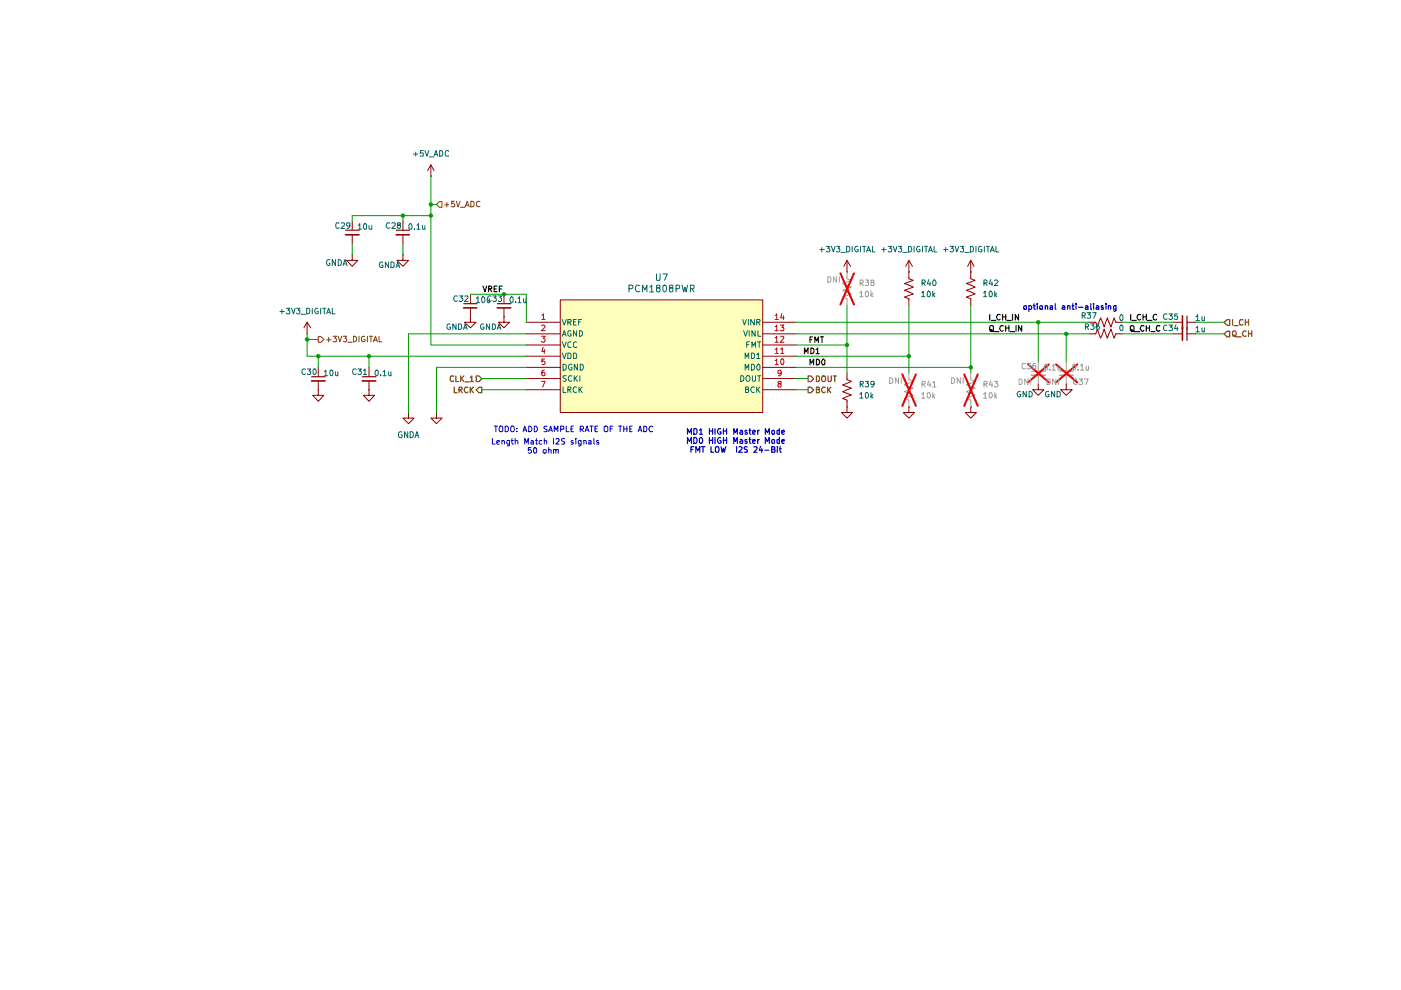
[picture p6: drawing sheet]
<svg xmlns="http://www.w3.org/2000/svg" width="297mm" height="210mm" viewBox="0 0 297 210" stroke-linecap="round" stroke-linejoin="round" font-family="sans-serif">
<path d="M118.8 63.6h43v23.9h-43z" fill="#ffb"/>
<path d="M73.3 48.8h2.9M84 48.8h2.8" fill="none" stroke="#910000" stroke-width=".25"/>
<path d="M73.2 49.8h2.9M84 49.8h2.8" fill="none" stroke="#910000" stroke-width=".34"/>
<path d="M74.7 54v1.2h1.2l-1.2 1.3-1.2-1.3h1.2M74.7 54h.1M74.7 46.9v1.9M74.7 49.8v1.8M85.4 54v1.2h1.2l-1.2 1.3-1.2-1.3h1.2M85.4 54h.1M85.4 46.9v1.9M85.4 49.8v1.8" fill="none" stroke="#910000" stroke-width=".21"/>
<path d="M93.1 42.8h.6v1.1h-.6l-.6-.6z" fill="#fff"/>
<path d="M92.5 43.3l.6-.5h.6v1.1h-.6zM94.3 43.4h.9M94.7 42.9v1M96.4 42.7h-.6l-.1 .6 .1-.2h.4l.2 .2v.5h-.7M96.8 42.7l.3 1.2 .4-1.2M97.6 43.9h1M98.6 43.9l.5-1.2 .4 1.2M98.8 43.5h.5M99.8 42.7h.4l.3 .2v.7l-.3 .3h-.4zM101.8 42.8l-.3-.1a.6 .6 0 0 0-.5 .6 .6 .6 0 0 0 .5 .6l.3-.1" fill="none" stroke="#765500" stroke-width=".21"/>
<g fill="none" stroke="#910000" stroke-width=".21">
<path d="M91.4 37.3h.1M91.4 35l-.7 1.2M91.4 35l.6 1.2M91.4 35v2.3M99.7 62.4v1.9M99.7 65.3v1.8M106.8 62.4v1.9M106.8 65.3v1.8M111.6 68.3h7.2M111.6 70.8h7.2M111.6 73.2h7.2M111.6 75.5h7.2"/>
<path d="M111.6 77.9h7.2M118.8 63.6h42.9v23.9h-42.9zM161.7 68.3h7.1M161.7 70.8h7.1M161.7 73.2h7.1M161.7 75.5h7.1M161.7 77.9h7.1M111.6 80.3h7.2M111.6 82.6h7.2M161.7 80.3h7.1M161.7 82.6h7.1"/>
</g>
<path d="M102.4 60.7l.4 1.1 .4-1.1M103.6 61.3h.6v-.6h-.6v1.1M103.8 61.3l.5 .5M104.8 61.3h.4M105.4 60.7h-.6v1.1h.6M105.9 61.3h.4M106.5 60.7h-.6v1.1" fill="none" stroke="#0f0f0f" stroke-width=".25"/>
<path d="M98.3 64.4h2.8M105.5 64.4h2.8" fill="none" stroke="#910000" stroke-width=".25"/>
<path d="M98.3 65.3h2.8M105.4 65.3h2.9" fill="none" stroke="#910000" stroke-width=".34"/>
<g fill="none" stroke="#b90000" stroke-width=".21">
<path d="M114.8 71.3h.8l-.5 .5 .4 .1 .1 .4-.3 .3h-.3l-.2-.2M114.9 66.9l.3-.4v1.2M114.9 69.1l.4-.2 .3 .4-.8 .8h.8M114.9 67.7h.7M115.1 73.7l-.2 .8h.7M115.4 78.5l-.5 .2v.9h.6l.1-.4-.3-.3h-.2l-.2 .3M115.4 74.1v.8M115.5 76.1h-.6v.6l.4-.2 .3 .3-.1 .4h-.6M164.3 76.5l.4-.4v1.2M164.3 74.1l.4-.4v1.2M164.3 71.6h.2l.2-.3v1.3M164.3 69.3h.2l.2-.4v1.2"/>
<path d="M164.3 66.9l.4-.4v1.2M164.3 67.7h.7M164.3 77.3h.7M164.3 74.9h.7M164.3 72.6h.7M164.3 70.1h.7M165.4 68.9h.8l-.4 .5h.3l.1 .2-.1 .5-.7-.1M165.5 74.1l.4-.4v1.2M165.5 71.5l.4-.2 .3 .3-.8 1h.8M165.5 74.9h.7M165.6 79l-.2 .2h-.4v-.6h.6v.8l-.6 .3M165.6 76.2l.4-.1a.86 .86 0 0 1-.1 1.2l-.3-.1z"/>
<path d="M165.8 66.5l-.3 .9h.8M166.1 67v.7M114.8 80.9h.8l-.5 1.1M165.2 81.4l-.3-.3 .3-.2h.4l-.1 .4a.51 .51 0 0 0-.5 .2 .51 .51 0 0 0 0 .5h.6v-.5l-.2-.1"/>
</g>
<g fill="none" stroke="#006665" stroke-width=".21">
<path d="M119.2 67.7l.4 1.2 .5-1.2M119.2 71.3l.4-1.2 .5 1.2M119.2 72.5l.4 1.2 .5-1.2M119.2 74.8l.4 1.2 .5-1.2M119.4 77.2h.3l.4 .4v.5l-.4 .4h-.3zM119.4 71h.5M120.1 79.7l-.7 .1v.3l.7 .4-.3 .4-.4-.1M120.4 68.3l.7-.1v-.4l-.7-.1v1.2M120.4 74.8l.5 .1 .2 .3v.6l-.2 .2h-.5zM120.7 68.3l.4 .6M121.1 70.2a.45 .45 0 0 0-.7 .2v.6a.45 .45 0 0 0 .7 .2v-.4h-.2M121.1 72.6a.45 .45 0 0 0-.7 .1v.7l.2 .3 .5-.1"/>
<path d="M121.2 77.3l-.3-.1-.3 .2v.8a.36 .36 0 0 0 .6 .2v-.5h-.1M121.2 79.8l-.5-.1a.67 .67 0 0 0-.2 .6 .67 .67 0 0 0 .5 .6l.2-.2M121.6 74.8h.3l.4 .4v.6l-.2 .2h-.5zM121.6 68.2h.4M121.8 79.7v1.2M122.2 67.7h-.6v1.2h.6M122.3 70.1v1.2l-.7-1.2v1.2M122.3 72.6a.45 .45 0 0 0-.7 .1v.7l.2 .3 .5-.1M122.4 77.2v1.3l-.6-1.3v1.3M122.4 79.7l-.6 .6M122.7 68.2h.4M122.9 70.1l.5 .2 .1 .3-.1 .5-.3 .2h-.2z"/>
<path d="M122.9 79.7v1.2M123 77.2a.64 .64 0 0 1 .7 .7 .64 .64 0 0 1-.7 .6zM123.3 67.7h-.6v1.2M157.1 79.7h.4a.66 .66 0 0 1 .2 .7 .66 .66 0 0 1-.6 .5zM157.5 67.7l.3 1.2 .4-1.2M157.6 70.1l.5 1.2 .4-1.2M158 78.5v-1.3l.3 .9 .4-.9v1.3M158 76v-1.2l.3 .9 .4-.9v1.2M158.3 79.7h.5a.77 .77 0 0 1-.1 1.2l-.4-.1a.87 .87 0 0 1 0-1.1zM158.3 73.1h.4M158.7 67.7v1.2M158.8 70.1v1.2"/>
<path d="M158.9 72.5h-.6v1.2M159.3 77.2a.64 .64 0 0 1 .7 .7 .64 .64 0 0 1-.7 .6zM159.3 74.8a.66 .66 0 0 1 .7 .5 .66 .66 0 0 1-.2 .7h-.5zM159.4 73.7v-1.2l.4 .8 .4-.8v1.2M159.5 79.7v.9l.3 .3 .4-.3v-.9M159.9 67.7v1.2l-.7-1.2v1.2M160.1 70.1v1.2l-.7-1.2v1.2M160.4 75.2h.2l.2-.4v1.2M160.4 68.3l.7-.1v-.4l-.7-.1v1.2M160.4 76h.7M160.6 77.3l.3-.1 .2 .3v.7l-.2 .3a.71 .71 0 0 1-.3-1.2zM160.6 79.7h.7"/>
<path d="M160.6 72.5h.7M160.7 70.1v1.2h.6M160.8 68.3l.3 .6M161 72.5v1.2M161 79.7v1.2M119.4 82v1.2h.6M120.4 82.6l.6-.1 .1-.3-.2-.2h-.5v1.2M120.6 82.6l.5 .6M121.9 80.2l.5 .7M122.3 82.1l-.5-.1a.67 .67 0 0 0-.3 .7 .67 .67 0 0 0 .5 .5l.3-.1M122.8 82v1.2M122.9 82.5l.5 .7"/>
<path d="M123.4 82l-.6 .7M158.1 82.5h.5l.1-.4-.6-.1v1.2l.6-.1v-.3l-.2-.3M159.9 82.1l-.5-.1a.66 .66 0 0 0-.2 .8 .66 .66 0 0 0 .6 .4l.1-.1M160.4 82v1.2M160.6 82.5l.5 .7M161.1 82l-.7 .7"/>
</g>
<path d="M171.3 79.7h.6l.6 .6-.6 .6h-.6z" fill="#fff"/>
<path d="M171.3 79.7h.6l.6 .6-.6 .6h-.6zM173.1 79.7h.4a.66 .66 0 0 1 .3 .8 .66 .66 0 0 1-.7 .4zM174.4 79.7h.5a.77 .77 0 0 1-.2 1.2l-.3-.1a.87 .87 0 0 1 0-1.1zM175.6 79.7v1l.2 .2 .4-.3v-.9M176.7 79.7h.6M177 79.7v1.2" fill="none" stroke="#765500" stroke-width=".25"/>
<path d="M170.6 75v-1.2l.3 .8 .4-.8v1.2M171.7 77.3v-1.1l.4 .8 .4-.8v1.1M171.7 72h.4M171.9 73.8l.6 .2 .1 .3-.1 .5-.3 .2h-.3zM172.3 71.4h-.6v1.2M172.8 72.6v-1.2l.4 .9 .3-.9v1.2M173 74.1l.4-.3v1.2M173 75h.7M173.1 76.2a.66 .66 0 0 1 .7 .4 .66 .66 0 0 1-.3 .7h-.4zM173.9 71.4h.7M174.3 71.4v1.2M174.4 76.2h.2l.3 .2v.8l-.2 .1h-.3l-.2-.4z" fill="none" stroke="#0f0f0f" stroke-width=".25"/>
<path d="M171.3 82.1h.6l.6 .6-.6 .6h-.6z" fill="#fff"/>
<path d="M171.3 82.1h.6l.6 .6-.6 .6h-.6zM173.1 82.6h.5l.1-.4-.6-.1v1.2l.6-.1 .1-.4-.3-.2M175 82.2l-.5-.1a.67 .67 0 0 0-.3 .7 .67 .67 0 0 0 .5 .5l.3-.2M175.5 82.1v1.2M175.6 82.6l.5 .7M176.1 82.1l-.6 .7" fill="none" stroke="#765500" stroke-width=".25"/>
<g fill="none" stroke="#910000" stroke-width=".21">
<path d="M179.6 57.7h.1M179.6 55.2l-.7 1.3M179.6 55.2l.7 1.3M179.6 55.2v2.5M192.7 57.7h.1M192.7 55.2v3.9l.9 .3-1.8 .7 1.8 .8-1.8 .7 1.8 .7-1.8 .7 .9 .3v1.5M192.7 55.2l-.7 1.3M192.7 55.2l.8 1.3M205.8 55.2v3.9l1 .3-1.9 .7 1.9 .8-1.9 .7 1.9 .7-1.9 .7 .9 .3v1.5M205.8 57.7h.1M205.8 55.2l-.7 1.3M205.8 55.2l.7 1.3"/>
<path d="M179.6 79.1v1.4l.9 .4-1.9 .7 1.9 .7-1.9 .8 1.9 .6-1.9 .8 1 .3v1.5M230.9 70.8h1.4l.4-1 .6 1.9 .8-1.9 .7 1.9 .7-1.9 .7 1.9 .4-.9h1.4M230.9 68.3h1.4l.4 1 .6-1.9 .8 1.9 .7-1.9 .7 1.9 .7-1.9 .4 .9h1.4M179.6 86.3v1.2h1.2l-1.2 1.1-1.2-1.1h1.2M179.6 86.3h.1M192.7 86.3v1.2h1.2l-1.2 1.1-1.2-1.1h1.2M192.7 86.3h.1M205.8 86.3v1.2h1.2l-1.2 1.1-1.2-1.1h1.2M205.8 86.3h.1"/>
</g>
<path d="M179.6 57.7v1.4l.9 .3-1.9 .7 1.9 .8-1.9 .7 1.9 .7-1.9 .7 1 .3v1.5M192.7 79.1v1.4l.9 .4-1.8 .7 1.8 .7-1.8 .8 1.8 .6-1.8 .8 .9 .3v1.5M205.8 79.1v1.4l1 .4-1.9 .7 1.9 .7-1.9 .8 1.9 .6-1.9 .8 .9 .3v1.5" fill="none" stroke="#a0a0a0" stroke-width=".21"/>
<path d="M178.2 58l2.9 6.6M181.1 58l-2.9 6.6M191.3 79.4l2.9 6.7M194.2 79.4l-2.9 6.7M204.4 79.4l2.9 6.7M207.3 79.4l-2.9 6.7" fill="none" stroke="#f10000" stroke-width=".42"/>
<g fill="none" stroke="#0f0f0f" stroke-width=".25">
<path d="M209.8 69.2l.2-.2h.4l.2 .2v.9l-.2 .1-.6-.1zM209.8 66.7v1.2M210 69.9l.7 .4M210.2 67.9h.9M210.9 70.3h.9M212 66.8l-.5-.1a.67 .67 0 0 0-.2 .6 .67 .67 0 0 0 .5 .6l.2-.2M212.6 66.7v1.2M212.6 67.2h.6M212.7 69.1l-.5-.1a.67 .67 0 0 0-.2 .7 .67 .67 0 0 0 .5 .5l.2-.1M213.2 66.7v1.2M213.2 69v1.2M213.2 69.6h.7"/>
<path d="M213.5 67.9h.9M213.9 69v1.2M214.2 70.3h.9M214.7 66.7v1.2M215.4 69v1.2M215.9 66.7v1.2l-.6-1.2v1.2M216.6 69v1.2l-.7-1.2v1.2M239.7 66.7v1.2M239.8 69h.4l.2 .2v.9l-.5 .1a.86 .86 0 0 1-.1-1.2zM239.9 69.9l.6 .4M240 67.9h.9M240.7 70.3h.9"/>
<path d="M241.9 66.8l-.6-.1a.67 .67 0 0 0-.2 .6 .67 .67 0 0 0 .5 .6l.3-.2M242.4 67.2h.6M242.4 66.7v1.2M242.5 69.1l-.5-.1a.67 .67 0 0 0-.2 .7 .67 .67 0 0 0 .5 .5l.2-.1M243 69.6h.7M243 66.7v1.2M243 69v1.2M243.3 67.9h.9M243.7 69v1.2M244.1 70.3h.8M245.2 66.8l-.5-.1a.67 .67 0 0 0-.2 .6 .67 .67 0 0 0 .5 .6l.2-.2M245.9 69.1l-.5-.1a.67 .67 0 0 0-.2 .7 .67 .67 0 0 0 .5 .5l.2-.1"/>
</g>
<path d="M259.5 68.4l.6-.6h.6v1.2h-.6z" fill="#fff"/>
<path d="M259.5 68.4l.6-.6h.6v1.2h-.6zM261.3 67.8v1.2M261.7 69h.8M263.5 67.9l-.5-.1a.67 .67 0 0 0-.2 .7 .67 .67 0 0 0 .5 .5l.2-.2M264 67.8v1.2M264 68.3h.7M264.7 67.8v1.2" fill="none" stroke="#765500" stroke-width=".25"/>
<path d="M259.5 70.8l.6-.6h.6v1.2h-.6z" fill="#fff"/>
<path d="M260.1 70.2h.6v1.2h-.6l-.6-.6zM261.3 70.3l.5-.2a.65 .65 0 0 1 .3 .7 .65 .65 0 0 1-.5 .5l-.3-.1zM261.5 71.1h.2l.5 .3M262.3 71.4h.9M264.2 70.2l-.3-.1a.6 .6 0 0 0-.5 .6 .6 .6 0 0 0 .5 .6l.3-.1M264.7 70.1v1.2M264.7 70.7h.7M265.4 70.1v1.2" fill="none" stroke="#765500" stroke-width=".25"/>
<path d="M251.7 67v5.2" fill="none" stroke="#910000" stroke-width=".25"/>
<path d="M250.7 67v5.1" fill="none" stroke="#910000" stroke-width=".34"/>
<path d="M99.7 67.1v1.2h1.2l-1.2 1.2-1.2-1.2h1.2M99.7 67.1h.1M106.8 67.1v1.2h1.2l-1.2 1.2-1.1-1.2h1.1M106.8 67.1h.1M248.8 68.3h1.9M248.8 70.8h1.9M251.6 68.3h1.9M251.6 70.8h1.9M220.1 81.4v1.2h1.2l-1.2 1.2-1.2-1.2h1.2M220.1 81.4h.1M226.1 81.4v1.2h1.2l-1.2 1.2-1.2-1.2h1.2M226.1 81.4h.1" fill="none" stroke="#910000" stroke-width=".21"/>
<path d="M218.7 78.7h2.9M224.7 78.7h2.8" fill="none" stroke="#a0a0a0" stroke-width=".25"/>
<path d="M218.7 79.6h2.9M224.7 79.6h2.8" fill="none" stroke="#a0a0a0" stroke-width=".34"/>
<path d="M220.1 76.7v2M220.1 79.6v1.8M226.1 76.7v2M226.1 79.6v1.8" fill="none" stroke="#a0a0a0" stroke-width=".21"/>
<path d="M218 77.3l4.4 3.8M222.4 77.3l-4.4 3.8M223.9 77.3l4.5 3.8M228.4 77.3l-4.5 3.8" fill="none" stroke="#f10000" stroke-width=".42"/>
<path d="M67.5 71.4h.6l.6 .6-.6 .6h-.6z" fill="#fff"/>
<g fill="none" stroke="#765500" stroke-width=".21">
<path d="M67.5 71.4h.6l.6 .6-.6 .6h-.6zM69.3 72.1h.9M69.7 71.5v1M70.6 71.3h.8l-.4 .4 .4 .3-.1 .4h-.7M71.7 71.3l.4 1.2 .4-1.2M72.8 71.3h.7l-.3 .4 .3 .2v.5h-.7M73.7 72.6h1M74.9 71.3l.6 .2 .1 .3-.1 .5-.3 .2h-.3zM76.1 71.3v1.2M77.3 71.4l-.3-.1a.61 .61 0 0 0-.4 .6 .61 .61 0 0 0 .5 .6l.3-.1v-.4h-.3M77.9 71.3v1.2M78.3 71.3h.7"/>
<path d="M78.7 71.3v1.2M79.2 72.5l.4-1.2 .4 1.2M79.3 72.1h.5M80.3 71.3v1.2h.6"/>
</g>
<path d="M65.1 70.8h.1M65.1 68.3l-.7 1.2M65.1 68.3l.8 1.2M65.1 68.3v2.5" fill="none" stroke="#910000" stroke-width=".21"/>
<path d="M101.6 82.1h.6v1.2h-.6l-.6-.6z" fill="#fff"/>
<path d="M96.3 82.1v1.2h.6M97.3 82.7l.6-.1 .1-.3-.2-.2h-.5v1.2M97.6 82.7l.4 .6M99.2 82.2l-.5-.1a.67 .67 0 0 0-.3 .7 .67 .67 0 0 0 .5 .5l.3-.2M99.7 82.1v1.2M99.9 82.6l.5 .7M100.4 82.1l-.7 .7M101 82.7l.6-.6h.6v1.2h-.6z" fill="none" stroke="#765500" stroke-width=".25"/>
<path d="M101 79.7h.6l.6 .6-.6 .6h-.6z" fill="#fff"/>
<path d="M96.1 79.8l-.5-.1-.1 .3v.7l.3 .2 .3-.2M96.6 79.7v1.2h.6M97.7 79.7v1.2M98.3 79.7l-.6 .7M101 79.7h.6l.6 .6-.6 .6h-.6zM97.8 80.2l.5 .7M98.6 81h.8M99.7 80.1l.3-.4v1.2M99.7 80.9h.7" fill="none" stroke="#765500" stroke-width=".25"/>
<path d="M66.1 79.9h2.9M76.8 79.9h2.9" fill="none" stroke="#910000" stroke-width=".25"/>
<path d="M66 80.8h2.9M76.8 80.8h2.9" fill="none" stroke="#910000" stroke-width=".34"/>
<path d="M67.5 77.9v1.9M78.2 77.9v1.9M67.5 82.6v1.2h1.2l-1.2 1.3-1.2-1.3h1.2M67.5 82.6h.1M67.5 80.8v1.8M78.2 82.6v1.2h1.2l-1.2 1.3-1.2-1.3h1.2M78.2 82.6h.1M78.2 80.8v1.8M86.6 87.5v1.1h1.2l-1.2 1.2-1.2-1.2h1.2M86.6 87.5h.1M92.5 87.5v1.1h1.2l-1.2 1.2-1.1-1.2h1.1M92.5 87.5h.1" fill="none" stroke="#910000" stroke-width=".21"/>
<g fill="none" stroke="#090" stroke-width=".21">
<path d="M91.4 37.3v35.9h20.2M74.7 51.6v2.4M85.4 45.7v1.2M85.4 51.6v2.4M91.4 45.7h-16.7v1.2M91.4 43.3h1.1M65.1 70.8v4.7h46.5M65.1 72h2.4M67.5 75.5v2.4M78.2 75.5v2.4M99.7 62.4h11.9v5.9M111.6 70.8h-25v16.7"/>
<path d="M111.6 77.9h-19.1v9.6M168.8 70.8h62.1M168.8 68.3h62.1M168.8 73.2h10.8M168.8 75.5h23.9M168.8 77.9h37M179.6 64.8v14.3M192.7 64.8v14.3M205.8 64.8v14.3M220.1 68.3v8.4M226.1 70.8v5.9M238 70.8h10.8"/>
<path d="M238 68.3h10.8M253.5 70.8h6M253.5 68.3h6M102.1 82.6h9.5M102.1 80.3h9.5M168.8 82.6h2.5M168.8 80.3h2.5"/>
</g>
<g fill="none" stroke="#0000ca" stroke-width=".25">
<path d="M217.1 64.9h.5v.7h-.5zM218.1 64.9a.36 .36 0 0 1 .6 .2v.5h-.6M218.1 64.8v1.2M219.1 64.8h.4M219.2 64.4v1l.3 .2M219.9 64.4v.2M219.9 64.8v.8M220.5 64.9h.5l-.1 .7h-.4zM221.6 64.9l.4-.1 .1 .2v.6M221.6 64.8v.8M222.6 64.9h.5v.7h-.5v-.4l.5-.1M223.7 64.4v1l.2 .2"/>
<path d="M225.3 64.9l.3-.1 .2 .2v.6h-.5l-.1-.3 .1-.1 .5-.1M226.4 64.9l.3-.1 .2 .2v.6M226.4 64.8v.8M227.3 64.8h.4M227.5 64.4v1.2h.2M228.1 64.4v.2M228.1 64.8v.8M228.6 65.2h1M230.2 64.9l.3-.1 .2 .2v.6h-.5l-.1-.3 .2-.1 .4-.1M231.3 64.4v1.2h.1M231.9 64.4v.2M231.9 64.8v.8"/>
<path d="M232.5 64.9l.3-.1 .2 .2v.6h-.5l-.1-.3 .1-.1 .5-.1M233.9 64.9h-.4v.3h.4v.4h-.4M234.5 64.4v.2M234.5 64.8v.8M235 64.9h.5v.7M235 64.8v.8M236.6 64.8v1.1h-.5M236.6 64.9h-.5v.6l.5 .1M145.8 92.1v-1.2l.4 .8 .4-.8v1.2M145.8 94v-1.2l.4 .8 .4-.8v1.2M146.5 95.3h.4M147.1 90.9h.5l.2 .2v.6l-.4 .4h-.3z"/>
<path d="M147.1 92.8h.5l.2 .3v.6l-.4 .3h-.3zM147.1 94.7h-.6v1.2M147.5 95.9v-1.2l.5 .8 .4-.8v1.2M148.3 91.2l.3-.3v1.2M148.3 92.1h.7M148.5 92.8a.68 .68 0 0 1 .5 .6 .68 .68 0 0 1-.5 .6l-.2-.2v-.8zM148.7 94.7h.8M149.1 94.7v1.2M150.4 90.9v1.2M150.4 92.8v1.2M150.4 91.4h.7M150.4 93.3h.7"/>
<path d="M150.7 94.7v1.2h.6M151.1 90.9v1.2M151.1 92.8v1.2M151.6 90.9v1.2M151.6 92.8v1.2M151.7 94.9l.5-.2a.86 .86 0 0 1 .1 1.2h-.5l-.1-.2zM152.8 90.9h-.4a.67 .67 0 0 0-.3 .7 .67 .67 0 0 0 .5 .5l.3-.2v-.3h-.3M152.8 92.8h-.1a.64 .64 0 0 0-.6 .6 .64 .64 0 0 0 .5 .6l.3-.1v-.5h-.3M152.9 94.7l.2 1.2 .3-.9 .1 .9 .4-1.2M153.4 91.4h.7M153.4 90.9v1.2M153.4 92.8v1.2"/>
<path d="M153.4 93.3h.7M154.1 90.9v1.2M154.1 92.8v1.2M155.6 92.1v-1.2l.3 .8 .4-.8v1.2M155.6 94v-1.2l.3 .8 .4-.8v1.2M156.2 94.7v1.2M156.7 94.8l.4-.1 .3 .3-.8 .9h.8M156.9 91.3l.4-.1 .1 .2v.7M156.9 93.3l.4-.1 .1 .1v.7M157.4 91.6h-.4l-.2 .1 .2 .4 .4-.1M157.4 93.4l-.6 .3 .2 .3 .4-.1M158.4 91.3h-.5v.3l.4 .1 .2 .2-.2 .2-.4-.1"/>
<path d="M158.4 93.3h-.5v.2l.5 .1 .1 .2-.2 .2-.4-.1M158.5 94.8h-.6v.4a.47 .47 0 0 1 .4 .2 .47 .47 0 0 1 .1 .5h-.6M158.8 91.2h.4M158.8 93.2h.4M159 90.9v1l.2 .2M159 92.8v1l.2 .2M159.6 91.7l.5-.1-.1-.4-.4 .2v.5l.1 .2 .4-.1M159.6 93.6l.5-.2-.1-.2-.4 .1v.5l.1 .2 .4-.1M159.8 94.8h.7v.4l-.7 .7h.7M160.7 91.2v.9M160.7 93.2v.8M161 91.2l-.3 .3"/>
<path d="M161 93.2l-.3 .2M161.2 94.6l-.2 .9h.7M161.5 95.1v.8M162.2 95.5h.8M162.3 92.1v-1.2l.4 .8 .4-.8v1.2M162.3 94v-1.2l.4 .8 .4-.8v1.2M163.6 95.3h.4l.3-.3-.1-.2-.6-.1v1.2h.6l.1-.5-.3-.1M163.7 91.3l.3-.1 .2 .2v.5l-.2 .2-.4-.3zM163.7 93.3h.5v.6l-.2 .1-.4-.2zM164.8 94.7v.1M164.8 95.1v.8M165.2 91.3l-.3-.1-.2 .2v.5l.2 .2 .3-.1"/>
<path d="M165.2 93.3h-.5v.6l.2 .1 .3-.1M165.2 90.9v1.2M165.2 92.8v1.2M165.2 95.1h.5M165.4 94.7v1l.3 .2M165.7 91.7l.6-.1-.1-.4-.5 .2v.5l.2 .2 .3-.1M165.7 93.6l.6-.2-.1-.2-.5 .1v.5l.2 .2 .3-.1"/>
</g>
<g fill="none" stroke="#0000ca" stroke-width=".21">
<path d="M104.4 93v1.1h.6M104.8 90.3h.7M105.2 90.3v1.2M105.3 93.8l.6-.2-.2-.2-.4 .2v.4l.1 .1h.4M106.1 90.3l.5 .2v.9l-.2 .1h-.4a.86 .86 0 0 1 .1-1.2zM106.4 93.5l.4-.1 .1 .2v.5M106.4 93.4v.7M107.1 90.3h.3l.4 .4v.6l-.2 .2h-.5zM108 93.4v.9l-.2 .3-.3-.1M108 93.5a.36 .36 0 0 0-.6 .1l.1 .5h.5M108.3 90.5l.5-.2a.86 .86 0 0 1 .1 1.2h-.4l-.2-.1zM108.4 93.4h.5"/>
<path d="M108.5 93v1l.1 .1h.3M109.2 93.5l.4-.1 .2 .2v.5M109.2 93v1.1M109.6 91.4v.1M109.6 90.8v.1M110.9 91.5l.4-1.2 .4 1.2M111 91.2h.6M111.3 94.1v-1.1l.4 .8 .3-.8v1.1M112.1 90.3a.66 .66 0 0 1 .7 .5 .66 .66 0 0 1-.3 .7h-.4zM112.6 93.5l.3-.1 .2 .2v.5h-.5l-.1-.2 .6-.3M112.6 94.9h-.6v.6l.4-.2 .3 .3-.1 .4h-.6M113.2 95l.3-.1a.78 .78 0 0 1 0 1.2l-.3-.1z"/>
<path d="M113.3 90.3a.66 .66 0 0 1 .6 .5 .66 .66 0 0 1-.2 .7h-.4zM113.5 93.4h.5M113.7 93v1.1h.3M114.9 93.5l-.3-.1-.3 .2v.4l.2 .1h.4M115.1 95.5l.2-.2h.4l.1 .2-.1 .5h-.5zM115.4 93.5l.3-.1 .2 .2v.5M115.4 93v1.1M116 90.4h-.6v.4l.5 .2 .1 .4-.1 .1h-.6M116.3 95.4l.5-.1v.8M116.3 91.5l.5-1.2 .3 1.2M116.3 94.9v1.2M116.4 91.2h.6"/>
<path d="M117.3 95.4l.6-.1v.8M117.3 93v1.1M117.3 95.3v.8M117.5 91.5v-1.2l.4 .9 .4-.9v1.2M117.9 93.1l.1-.1h.4l.1 .1v.4l-.6 .6h.6M117.9 95.5v-.2h.5v.8M118.9 91h.5l.1-.2v-.3l-.1-.2h-.5v1.2M119.7 93h-.6v.5l.5 .1 .1 .4-.1 .1h-.6M120.1 90.3v1.2h.5M121.1 90.9h.3M121.5 93.5l-.3-.1-.1 .2 .1 .2h.3v.3h-.4M121.6 90.3h-.5v1.2h.5"/>
<path d="M122.1 93v.1M122.1 93.4v.7M123 91l.6-.1 .1-.4-.7-.2v1.2M123.2 93.4v.9l-.3 .3-.2-.1M123.2 93.5a.36 .36 0 0 0-.6 .1l.1 .5h.5M123.3 91l.4 .5M123.8 93.5l.3-.1 .2 .2v.5M123.8 93.4v.7M124 91.5l.5-1.2 .4 1.2M124.2 91.2h.5M124.8 93.5h.5v.6h-.5v-.3l.5-.2M125.1 90.3h.6"/>
<path d="M125.4 90.3v1.2M125.9 93v1l.2 .1M126.2 90.9h.4M126.7 90.3h-.5v1.2h.5M126.9 93.5h-.4v.2l.4 .1v.3h-.4M128.1 90.5l.3-.2 .5 .2v.9l-.2 .1h-.4l-.2-.1zM129.4 90.9h.4M130 90.3h-.6v1.2M131.1 90.3h.7M131.5 90.3v1.2M132.2 90.9h.7M132.2 90.3v1.2"/>
<path d="M132.9 90.3v1.2M133.5 90.9h.4M134 90.3h-.5v1.2h.5M135.3 91.5l.4-1.2 .4 1.2M135.4 91.2h.6M136.5 90.3a.66 .66 0 0 1 .6 .5 .66 .66 0 0 1-.2 .7h-.4zM138.3 90.5l-.1-.2a.66 .66 0 0 0-.6 .5 .66 .66 0 0 0 .2 .7l.5-.1"/>
</g>
<g fill="#090">
<circle cx="65.1" cy="72" r=".47"/>
<circle cx="91.4" cy="45.7" r=".47"/>
<circle cx="91.4" cy="43.3" r=".47"/>
<circle cx="85.4" cy="45.7" r=".47"/>
<circle cx="106.8" cy="62.4" r=".47"/>
<circle cx="192.7" cy="75.5" r=".47"/>
<circle cx="179.6" cy="73.2" r=".47"/>
<circle cx="205.8" cy="77.9" r=".47"/>
<circle cx="220.1" cy="68.3" r=".47"/>
<circle cx="226.1" cy="70.8" r=".47"/>
<circle cx="78.2" cy="75.5" r=".47"/>
<circle cx="67.5" cy="75.5" r=".47"/>
</g>
<g fill="none" stroke="#a0a0a0" stroke-width=".21">
<path d="M175.5 58.7h.4a.66 .66 0 0 1 .3 .7 .66 .66 0 0 1-.7 .5zM177.4 58.7v1.2l-.7-1.2v1.2M178 58.7v1.2M188.6 80.1a.66 .66 0 0 1 .7 .4 .66 .66 0 0 1-.2 .8h-.5zM190.5 80.1v1.2l-.7-1.2v1.2M191.1 80.1v1.2M201.8 80.1a.66 .66 0 0 1 .6 .4 .66 .66 0 0 1-.2 .8h-.4zM203.6 80.1v1.2l-.7-1.2v1.2M204.2 80.1v1.2M216.1 80.3l.6 .2v.4v.5l-.4 .1h-.2zM217.9 80.3v1.2l-.6-1.2v1.2M218.5 80.3v1.2"/>
<path d="M222 80.3h.3l.4 .3v.7l-.4 .2h-.3zM223.9 80.3v1.2l-.7-1.2v1.2M224.5 80.3v1.2"/>
</g>
<g fill="none" stroke="#006665" stroke-width=".21">
<path d="M87.6 32.7h1M88.1 32.3v.8M89.7 31.9h-.5l-.1 .6 .6-.1v.6h-.6M90.1 31.9l.4 1.2 .4-1.2M91 33.3h.9M92 33.1l.5-1.2 .3 1.2M92.1 32.8h.6M93.2 31.9a.66 .66 0 0 1 .7 .5 .66 .66 0 0 1-.3 .7h-.4zM95.1 32.1l-.4-.2-.3 .4v.6l.2 .2 .5-.1M69.9 55.1l-.3-.1-.3 .4v.6l.1 .2h.5v-.4h-.1M71.1 55v1.3l-.7-1.3v1.3M71.7 55a.64 .64 0 0 1 .7 .7 .64 .64 0 0 1-.7 .6z"/>
<path d="M71.9 47.3l-.5-.1-.2 .3 .1 .8 .2 .1 .4-.1M72.4 47.3l.5-.1 .2 .4-.8 .8h.8M72.7 56.3l.5-1.3 .4 1.3M72.8 56h.6M74.2 47.8l-.1 .1h-.5v-.7l.6 .1v.8l-.4 .3h-.2M75.9 47.8l.4-.4v1.2M75.9 48.6h.7M77.2 47.5l.3-.1 .2 .3v.7l-.1 .2h-.4l-.2-.4zM78.2 47.8l.1 .8 .5-.1M78.8 47.8v.8M81.1 55.6l-.1-.1a.66 .66 0 0 0-.6 .5 .66 .66 0 0 0 .3 .7l.5-.1v-.4h-.3M82.4 55.5v1.2l-.7-1.2v1.2"/>
<path d="M82.6 47.3l-.5-.1a.67 .67 0 0 0-.2 .7 .67 .67 0 0 0 .5 .5l.2-.1M82.9 55.5h.3l.4 .3v.7l-.2 .2h-.5zM83.1 47.3l.6-.1 .1 .2-.1 .4-.6 .6h.7M84 56.7l.3-1.2 .5 1.2M84.1 56.4h.6M84.5 47.8l-.3-.3 .1-.3h.5v.5l-.5 .1-.1 .1v.3l.3 .2 .4-.2-.1-.4h-.1M87 47.4a.71 .71 0 0 1 .2 1.2h-.3l-.2-.2v-.7zM87.9 48.5v.1M88.4 47.8l.3-.4v1.2M88.4 48.6h.7M89.6 47.8l.1 .8 .4-.1M90.1 47.8v.8"/>
<path d="M139.2 58.1l.1 1.3h.6l.1-1.3M140.5 58.1h1l-.6 1.3M173.8 52.9h1M174.2 52.5v.9M175.2 52.2h.7l-.4 .5h.4v.6l-.6 .1-.1-.1M176.3 52.2l.4 1.2 .3-1.2M177.4 52.2h.7l-.4 .5h.4v.6l-.2 .1h-.4l-.1-.1M178.3 53.5h.9M179.5 52.2h.5l.2 .3v.6l-.4 .3h-.3zM180.7 52.2v1.2M181.9 52.2h-.5a.67 .67 0 0 0-.2 .7 .67 .67 0 0 0 .5 .5l.2-.1v-.4h-.2M182.5 52.2v1.2"/>
<path d="M182.9 52.2h.7M183.2 52.2v1.2M183.7 53.4l.4-1.2 .5 1.2M183.9 53.1h.6M185 52.2v1.2h.5M186.9 52.9h1M187.4 52.5v.9M188.3 52.2h.8l-.5 .5h.4l.1 .5-.3 .2h-.3l-.2-.1M189.4 52.2l.4 1.2 .4-1.2M190.5 52.2h.7l-.4 .5h.4v.6l-.2 .1h-.3l-.2-.1M191.4 53.5h1M192.6 52.2h.4a.66 .66 0 0 1 .3 .8 .66 .66 0 0 1-.7 .4z"/>
<path d="M193.8 52.2v1.2M195 52.2h-.4a.67 .67 0 0 0-.3 .7 .67 .67 0 0 0 .5 .5l.3-.1v-.4h-.3M195.6 52.2v1.2M196 52.2h.7M196.3 52.2v1.2M196.8 53.4l.5-1.2 .4 1.2M196.9 59.3l-.3 .9h.8M197 53.1h.5M197.2 59.8v.7M198 52.2v1.2h.6M198 59.4a.71 .71 0 0 1 .3 1.1h-.3l-.2-.1v-.8zM200.1 52.9h.9"/>
<path d="M200.5 52.5v.9M201.4 52.2h.8l-.4 .5h.3l.1 .5-.3 .2h-.3l-.2-.1M202.5 52.2l.4 1.2 .4-1.2M203.6 52.2h.7l-.3 .5h.3v.6l-.2 .1h-.3l-.2-.1M204.6 53.5h.9M205.7 52.2h.5a.66 .66 0 0 1 .2 .8 .66 .66 0 0 1-.7 .4zM206.9 52.2v1.2M208.1 52.2h-.4a.67 .67 0 0 0-.3 .7 .67 .67 0 0 0 .5 .5l.3-.1v-.4h-.3M208.7 52.2v1.2M209.1 52.2h.7M209.5 52.2v1.2M210 53.4l.4-1.2 .4 1.2"/>
<path d="M210.1 59.3l-.4 .9h.8M210.1 53.1h.6M210.3 59.8v.7M210.9 59.5l.4-.1 .3 .3-.8 .8h.8M211.2 52.2v1.2h.6M59.4 66h.9M59.8 65.6v.9M60.7 65.4h.8l-.5 .4 .4 .1v.6h-.5l-.2-.1M61.8 65.4l.4 1.1 .4-1.1M62.9 65.4h.7l-.4 .4 .4 .1v.5l-.2 .1h-.3l-.2-.1M63.8 66.6h1M64.8 78.3l-.5-.1a.67 .67 0 0 0-.3 .7 .67 .67 0 0 0 .5 .5l.3-.2"/>
<path d="M65 65.4h.4a.66 .66 0 0 1 .3 .7 .66 .66 0 0 1-.7 .4zM65.2 78.2h.7l-.4 .5h.4v.5l-.2 .2h-.3l-.2-.2M66.2 65.4v1.1M66.4 78.4l.1-.2a.6 .6 0 0 1 .6 .5 .6 .6 0 0 1-.2 .6l-.3 .1-.2-.2zM67.4 65.4h-.4a.67 .67 0 0 0-.3 .6 .67 .67 0 0 0 .5 .5l.3-.1v-.4h-.3M68 65.4v1.1M68.4 65.4h.7M68.7 78.8l.4-.3v1.2M68.7 65.4v1.1M68.7 79.7h.8M69.3 66.5l.4-1.1 .4 1.1M69.4 66.2h.5"/>
<path d="M70 78.6l.1-.1a.59 .59 0 0 1 .6 .4 .59 .59 0 0 1-.2 .6l-.1 .2-.4-.2zM70.4 65.4v1.1h.6M71.1 78.8v.7l.2 .2 .3-.2M71.6 78.8v.9M75.5 78.3l-.5-.1a.67 .67 0 0 0-.2 .7 .67 .67 0 0 0 .5 .5l.2-.2M75.9 78.2h.7l-.4 .5h.3v.6l-.5 .1-.1-.2M77 78.6l.4-.4v1.2M77 79.4h.7M79.7 78.5h.3l.2 .2v.7l-.3 .3a.71 .71 0 0 1-.2-1.2zM80.7 79.5v.2M81.2 78.8l.3-.3v1.2M81.2 79.7h.7"/>
<path d="M82.4 78.8v.7l.1 .2 .4-.2M82.9 78.8v.9M95.4 68.7h-.2a.61 .61 0 0 0-.5 .6 .61 .61 0 0 0 .5 .5h.3v-.5h-.3M96.7 68.7v1.1l-.7-1.1v1.1M96.9 62.8l-.5-.1a.67 .67 0 0 0-.2 .7 .67 .67 0 0 0 .5 .5l.2-.1M97.2 68.7h.3l.4 .2v.7l-.4 .2h-.3zM97.4 62.7h.7l-.4 .5h.3l.1 .5-.2 .2h-.4l-.1-.1M98.3 69.8l.3-1.1 .5 1.1M98.4 69.5h.6M98.6 62.8l.5-.1 .1 .4-.7 .8h.7M101 63.2l.3-.3v1.3M101 64.2h.7"/>
<path d="M102.4 62.9l.4 .3v.7l-.3 .3a.75 .75 0 0 1-.1-1.3zM102.5 68.7a.54 .54 0 0 0-.6 .6 .54 .54 0 0 0 .7 .5v-.5h-.2M103.3 63.3l.1 .8 .2 .1 .2-.2M103.8 68.7v1.1l-.7-1.1v1.1M103.8 63.3v.9M104.1 62.8l-.5-.1a.67 .67 0 0 0-.2 .7 .67 .67 0 0 0 .5 .5l.2-.1M104.4 68.7l.6 .1 .1 .4-.1 .5-.4 .1h-.2zM104.5 62.7h.7l-.4 .5h.4v.6l-.6 .1-.1-.1M105.4 69.8l.4-1.1 .4 1.1M105.5 69.5h.6M105.7 62.7h.6l-.3 .5h.3v.6l-.1 .1h-.4l-.1-.1M108.3 63l.2-.1 .3 .3v.7l-.3 .3a.71 .71 0 0 1-.2-1.2z"/>
<path d="M109.3 64v.2M109.8 63.2h.2l.2-.3v1.3M109.8 64.2h.7M111 63.3l.1 .8 .2 .1 .2-.2M111.5 63.3v.9M133.3 61.2h.6a.45 .45 0 0 0 .2-.7h-.8v1.4M135.6 60.5a.67 .67 0 0 0-.9 .6 .67 .67 0 0 0 .9 .7v-.1M136.2 61.9v-1.4l.5 1 .5-1v1.4M137.8 60.9l.4-.4v1.4M137.8 61.9h.8M139.4 61l-.2-.1v-.4h.7v.5l-.7 .2 .1 .6a.44 .44 0 0 0 .6-.1 .44 .44 0 0 0-.2-.7M140.6 60.5h.5a.93 .93 0 0 1-.2 1.4l-.4-.3z"/>
<path d="M142.2 61l-.3-.2 .3-.3h.5l-.1 .5a.52 .52 0 0 0-.6 .2 .52 .52 0 0 0 .2 .7l.5-.2v-.5l-.3-.2M143.3 61.2h.5l.2-.2a.36 .36 0 0 0-.2-.5h-.5v1.4M144.6 60.5l.3 1.4 .3-1 .3 1 .3-1.4M146.4 61.2l.7-.1 .1-.6h-.8v1.4M146.7 61.2l.5 .7M195.4 62.1h.2l.1-.4v1.2M195.4 62.9h.7M195.5 60l.6-.1v-.5h-.6v1.1M195.7 60l.5 .5M196.8 61.7a.71 .71 0 0 1 .3 1.2h-.3l-.2-.2v-.7zM197.8 61.7v1.2M197.9 62.5l.3 .4"/>
<path d="M198.2 62.1l-.4 .5M208.5 62.1l.4-.4v1.2M208.5 62.9h.7M208.6 60h.4l.3-.2-.3-.4h-.4v1.1M208.9 60l.4 .5M210 61.7a.71 .71 0 0 1 .2 1.2h-.3l-.2-.2v-.7zM210.9 61.7v1.2M211 62.5l.3 .4M211.3 62.1l-.4 .5M229.4 66.9h.6l.1-.2-.1-.3-.6-.1v1.2M229.7 66.9l.4 .6M230.1 69.3h.6v-.6h-.6v1.1"/>
<path d="M230.4 69.3l.4 .5M230.5 66.3h.7l-.4 .4 .4 .3-.1 .4h-.6M231.2 68.7h.8l-.4 .4 .4 .2-.1 .5h-.7M231.6 66.3h.8l-.5 1.2M233 68.7h-.4l-.2 .9a.35 .35 0 0 0 .3 .3 .35 .35 0 0 0 .4-.3l-.1-.4-.2-.1-.4 .2M237.6 69l.2-.1 .3 .3v.6l-.4 .3a.7 .7 0 0 1-.1-1.1zM237.6 66.8l.2-.1 .3 .3v.7l-.3 .3a.71 .71 0 0 1-.2-1.2zM247.4 66.6l-.5-.1-.2 .3 .1 .8 .3 .1 .3-.1M247.4 69a.45 .45 0 0 0-.7 .2v.6a.45 .45 0 0 0 .7 .2M247.8 66.5h.8l-.4 .5 .4 .2-.1 .4-.5 .1-.2-.1M247.8 68.9h.8l-.4 .4 .4 .3-.1 .4h-.7M249.3 68.8l-.3 .9h.8"/>
<path d="M249.6 69.3v.8M249.7 66.5h-.6l-.1 .6h.7v.5l-.2 .1h-.3l-.2-.1M253.6 67.1l.3-.4v1.3M253.6 69.5l.3-.3v1.2M253.6 68h.7M253.6 70.4h.7M254.8 67.1v.8l.4 .1 .2-.2M254.8 69.5v.8l.4 .1 .2-.2M255.4 67.1v.9M255.4 69.5v.9M85.2 91.6h-.5l-.2 .3v.6l.2 .2 .3 .1 .3-.2v-.4h-.3M86.4 91.5v1.3l-.6-1.3v1.3"/>
<path d="M87 91.5h.3l.3 .4v.6l-.3 .3h-.3zM88 92.8l.4-1.3 .4 1.3M88.1 92.4h.5M182.3 83.6l.3-.4v1.2M182.3 84.4h.7M182.4 81.4h.6v-.5h-.6v1.1M182.6 81.4l.4 .6M183.5 80.9h.6l-.3 .4 .3 .1v.5l-.1 .1h-.4l-.1-.1M183.6 83.3l.2-.1a.64 .64 0 0 1 .4 .6 .64 .64 0 0 1-.5 .6l-.2-.2zM184.7 83.2v1.2M184.7 84l.4 .4M185.1 83.7l-.4 .4"/>
<path d="M185.3 81.4l-.1 .1h-.5v-.6h.5l.1 .1-.1 .9-.5 .1M216.3 83.1a.54 .54 0 0 0-.7 .5 .54 .54 0 0 0 .8 .5v-.4h-.2M217.6 83v1.2l-.7-1.2v1.2M218.2 83l.6 .1 .1 .4-.1 .5-.4 .2h-.2zM222.3 83.1l-.2-.1a.61 .61 0 0 0-.4 .6 .61 .61 0 0 0 .5 .6l.2-.1v-.4h-.2M223.6 83v1.2l-.7-1.2v1.2M224.1 83h.4l.3 .2v.7l-.3 .3h-.4z"/>
</g>
<g fill="none" stroke="#989898" stroke-width=".21">
<path d="M183.5 59.4h.6l-.3 .5h.3v.6h-.6M184.8 59.9l-.1-.1 .1-.4h.3l.2 .2-.1 .3h-.4l-.1 .1v.5h.5l.1-.1v-.3l-.2-.2M182.3 62.1h.2l.1-.4v1.2M182.3 62.9h.7M182.4 60l.6-.1v-.5h-.6v1.1M182.6 60l.4 .5M183.7 61.7a.71 .71 0 0 1 .3 1.2h-.4l-.1-.2v-.7zM184.7 61.7v1.2M184.7 62.5l.4 .4M185.1 62.1l-.4 .5M217.4 77.1l-.5-.1a.67 .67 0 0 0-.2 .7 .67 .67 0 0 0 .5 .5l.2-.1M217.8 77h.7l-.4 .5 .4 .2-.1 .4-.5 .1-.1-.1"/>
<path d="M219.5 77l-.4 .1a.82 .82 0 0 0 .1 1.1l.4-.1v-.5l-.4-.1-.3 .2M221.6 77.3l.2-.1 .3 .3v.7l-.3 .3a.71 .71 0 0 1-.2-1.2zM222.6 78.3v.2M223.1 77.6h.2l.1-.4v1.3M223.1 78.5h.7M224.3 77.6l.1 .8 .2 .1 .2-.2M224.8 77.6v.9M227.7 77.2a.68 .68 0 0 1 .4 .7 .68 .68 0 0 1-.4 .6l-.3-.3v-.7zM228.6 78.3v.2M229.1 77.6l.3-.4v1.3M229.1 78.5h.7M230.3 77.6v.8l.3 .1 .2-.2"/>
<path d="M230.8 77.6v.9M195.4 83.6l.3-.4v1.2M195.4 84.4h.7M195.5 81.4h.6v-.5h-.6v1.1M195.7 81.4l.5 .6M196.7 83.3l.2-.1a.64 .64 0 0 1 .4 .6 .64 .64 0 0 1-.5 .6l-.2-.2zM196.9 80.8l-.3 .8h.8M197.2 81.2v.8M197.8 81.2l.3-.3v1.1M197.8 83.2v1.2M197.8 82h.7M197.9 84l.3 .4"/>
<path d="M198.2 83.7l-.4 .4M208.5 83.6l.4-.4v1.2M208.5 84.4h.7M208.6 81.4h.6l.1-.4-.2-.1h-.5v1.1M208.9 81.4l.4 .6M209.8 83.3l.3-.1a.64 .64 0 0 1 .3 .6 .64 .64 0 0 1-.4 .6l-.3-.2zM210.1 80.8l-.4 .8h.8M210.3 81.2v.8M210.8 80.9h.8l-.4 .4 .3 .1 .1 .4-.3 .2h-.3l-.2-.1M210.9 83.2v1.2M211 84l.3 .4M211.3 83.7l-.4 .4"/>
<path d="M228.3 80.4a.55 .55 0 0 0-.7 .5 .55 .55 0 0 0 .7 .5M228.8 80.3h.7l-.4 .5 .4 .2-.1 .4h-.6M229.9 80.3h.8l-.5 1.2"/>
</g>
</svg>
